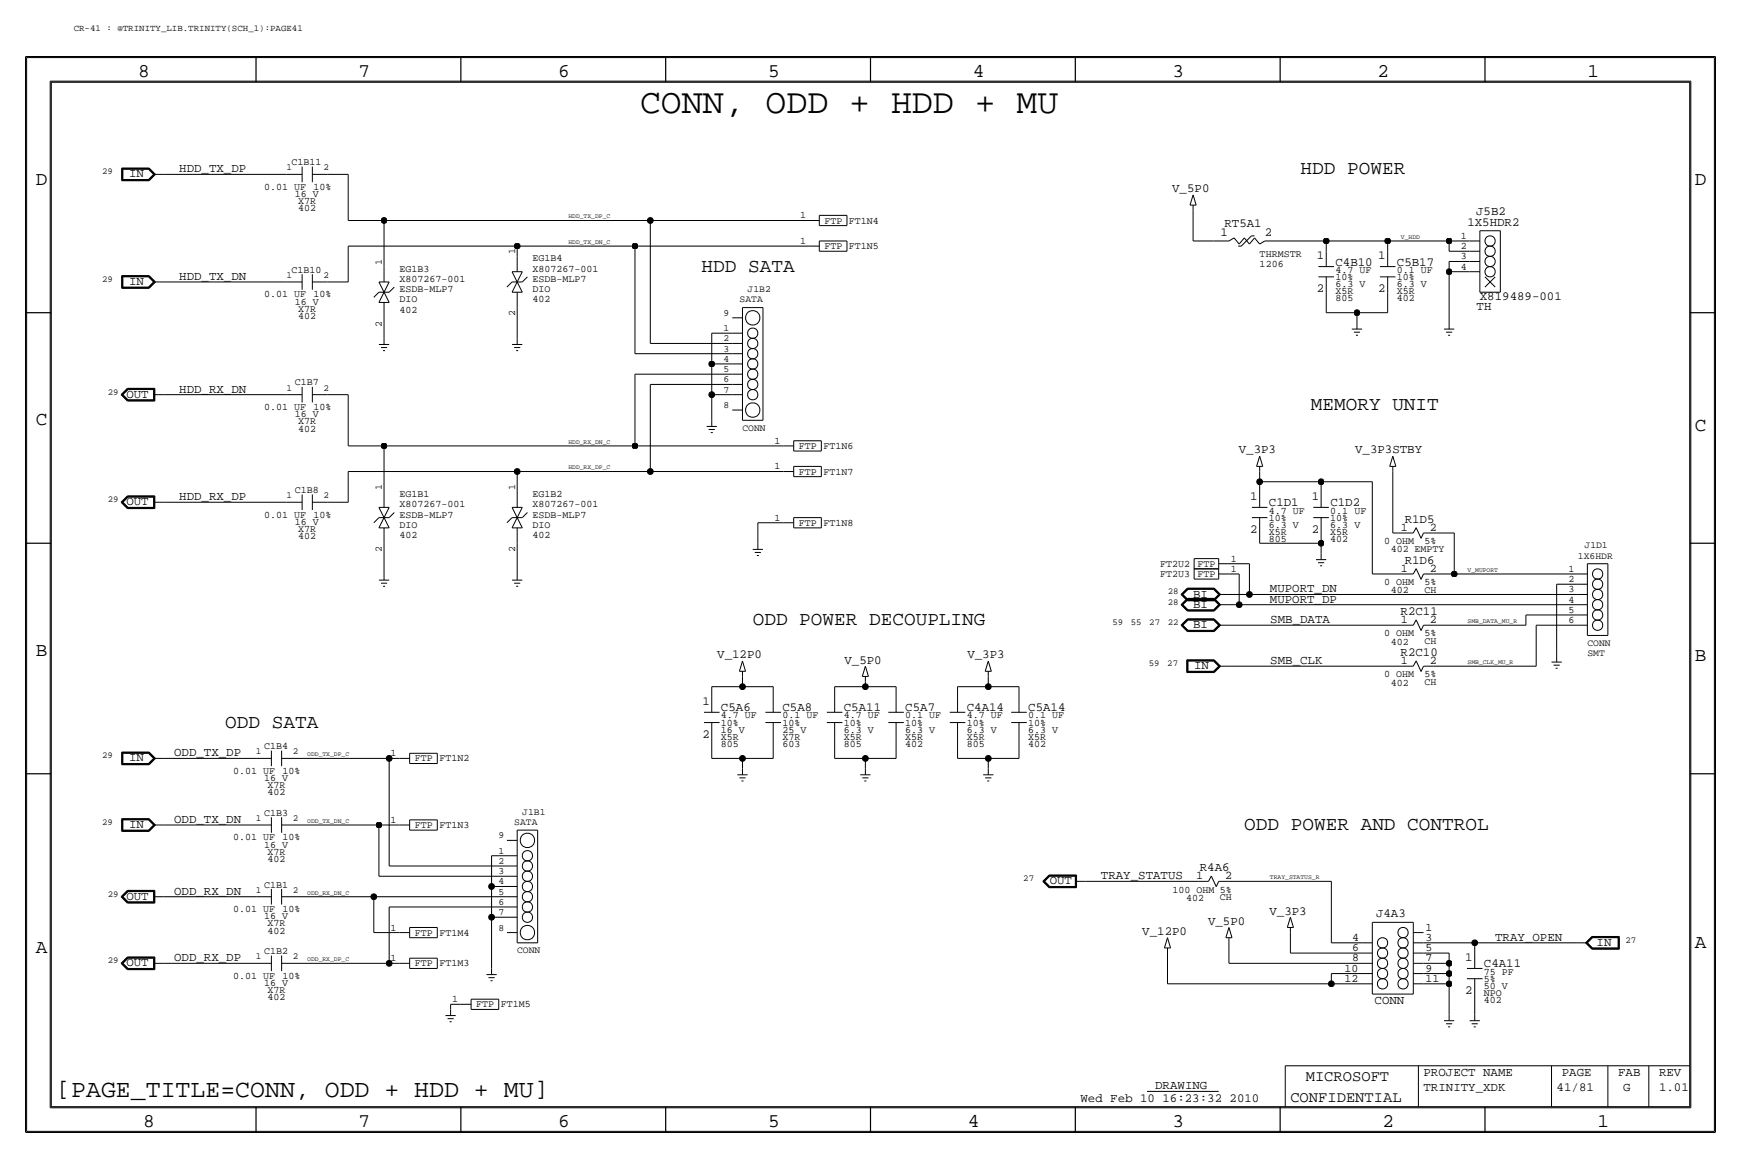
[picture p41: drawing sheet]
<svg xmlns="http://www.w3.org/2000/svg" width="432mm" height="287mm" viewBox="0 0 432 287" stroke-linecap="round" stroke-linejoin="round" font-family="sans-serif">
<defs><g id="words">
<text font-size="8.6" x="158.7" y="28">CONN, ODD + HDD + MU</text>
<text font-size="6.2" x="14" y="271.8">[PAGE_TITLE=CONN, ODD + HDD + MU]</text>
<g font-size="4.8">
<text x="34.3" y="19.1">8</text>
<text x="88.9" y="19.1">7</text>
<text x="138.4" y="19.1">6</text>
<text x="190.5" y="19.1">5</text>
<text x="241.3" y="19.1">4</text>
<text x="290.8" y="19.1">3</text>
<text x="341.6" y="19.1">2</text>
<text x="393.7" y="19.1">1</text>
<text x="8.9" y="45.8">D</text>
<text x="322.6" y="43.2">HDD POWER</text>
<text x="420.4" y="45.8">D</text>
<text x="174" y="67.4">HDD SATA</text>
<text x="325.1" y="101.7">MEMORY UNIT</text>
<text x="8.9" y="105.5">C</text>
<text x="420.4" y="106.7">C</text>
<text x="186.7" y="155">ODD POWER DECOUPLING</text>
<text x="8.9" y="162.6">B</text>
<text x="420.4" y="163.9">B</text>
<text x="55.9" y="180.4">ODD SATA</text>
<text x="308.6" y="205.8">ODD POWER AND CONTROL</text>
<text x="8.9" y="236.3">A</text>
<text x="420.4" y="235">A</text>
<text x="35.5" y="279.4">8</text>
<text x="88.9" y="279.4">7</text>
<text x="138.4" y="279.4">6</text>
<text x="190.5" y="279.4">5</text>
<text x="240" y="279.4">4</text>
<text x="290.8" y="279.4">3</text>
<text x="342.9" y="279.4">2</text>
<text x="396.2" y="279.4">1</text>
</g>
<g font-size="3.8">
<text x="323.9" y="268">MICROSOFT</text>
<text x="320" y="273.1">CONFIDENTIAL</text>
</g>
<g font-size="3.1">
<text x="32" y="44">IN</text>
<text x="44.4" y="42.7">HDD_TX_DP</text>
<text x="290.7" y="47.7">V_5P0</text>
<text x="366.1" y="53.4">J5B2</text>
<text x="302.7" y="58.5">1</text>
<text x="303.7" y="56.2">RT5A1</text>
<text x="313.7" y="58.5">2</text>
<text x="363.9" y="55.9">1X5HDR2</text>
<text x="326.6" y="64.3">1</text>
<text x="331.2" y="65.8">C4B10</text>
<text x="341.8" y="64.3">1</text>
<text x="346.5" y="65.8">C5B17</text>
<text x="32" y="70.7">IN</text>
<text x="44.4" y="69.4">HDD_TX_DN</text>
<text x="326.6" y="72.4">2</text>
<text x="341.8" y="72.4">2</text>
<text x="366.2" y="76.9">TH</text>
<text x="367" y="74.3">X819489-001</text>
<text x="31.3" y="98.6">OUT</text>
<text x="44.4" y="97.3">HDD_RX_DN</text>
<text x="307.2" y="112.4">V_3P3</text>
<text x="336.1" y="112.4">V_3P3STBY</text>
<text x="31.3" y="125.3">OUT</text>
<text x="44.4" y="124">HDD_RX_DP</text>
<text x="310.1" y="124">1</text>
<text x="314.7" y="125.5">C1D1</text>
<text x="325.3" y="124">1</text>
<text x="329.9" y="125.5">C1D2</text>
<text x="348.4" y="129.6">R1D5</text>
<text x="310.1" y="132.1">2</text>
<text x="325.3" y="132.1">2</text>
<text x="348.4" y="139.8">R1D6</text>
<text x="295.9" y="148.1">BI</text>
<text x="315" y="149.4">MUPORT_DP</text>
<text x="315" y="146.9">MUPORT_DN</text>
<text x="295.9" y="155.8">BI</text>
<text x="295.9" y="150.7">BI</text>
<text x="315.1" y="154.5">SMB_DATA</text>
<text x="347.4" y="152.5">R2C11</text>
<text x="177.9" y="163.2">V_12P0</text>
<text x="209.4" y="164.5">V_5P0</text>
<text x="239.9" y="163.2">V_3P3</text>
<text x="296.2" y="165.9">IN</text>
<text x="315.1" y="164.6">SMB_CLK</text>
<text x="347.4" y="162.6">R2C10</text>
<text x="174.2" y="174.8">1</text>
<text x="178.8" y="176.3">C5A6</text>
<text x="194.1" y="176.3">C5A8</text>
<text x="209.3" y="176.3">C5A11</text>
<text x="224.5" y="176.3">C5A7</text>
<text x="239.8" y="176.3">C4A14</text>
<text x="255" y="176.3">C5A14</text>
<text x="174.2" y="182.9">2</text>
<text x="32" y="188.8">IN</text>
<text x="43.2" y="187.5">ODD_TX_DP</text>
<text x="32" y="205.3">IN</text>
<text x="43.2" y="204">ODD_TX_DN</text>
<text x="297.6" y="216">R4A6</text>
<text x="43.2" y="221.8">ODD_RX_DN</text>
<text x="260.3" y="219.3">OUT</text>
<text x="273" y="218">TRAY_STATUS</text>
<text x="31.3" y="223.1">OUT</text>
<text x="314.9" y="226.7">V_3P3</text>
<text x="341.3" y="227.4">J4A3</text>
<text x="283.3" y="231.8">V_12P0</text>
<text x="299.6" y="229.3">V_5P0</text>
<text x="370.8" y="233.2">TRAY_OPEN</text>
<text x="31.3" y="239.6">OUT</text>
<text x="43.2" y="238.3">ODD_RX_DP</text>
<text x="363.4" y="238.3">1</text>
<text x="368" y="239.8">C4A11</text>
<text x="396" y="234.5">IN</text>
<text x="340.9" y="249">CONN</text>
<text x="363.4" y="246.4">2</text>
<text x="353.1" y="266.8">PROJECT NAME</text>
<text x="387.3" y="266.8">PAGE</text>
<text x="401.3" y="266.8">FAB</text>
<text x="411.5" y="266.8">REV</text>
<text x="268" y="273.1">Wed Feb 10 16:23:32 2010</text>
<text x="286.5" y="270.1">DRAWING</text>
<text x="353.1" y="270.6">TRINITY_XDK</text>
<text x="386.1" y="270.6">41/81</text>
<text x="402.6" y="270.6">G</text>
<text x="411.5" y="270.6">1.01</text>
</g>
<g font-size="2.9">
<text x="347.5" y="131.6">1</text>
<text x="354.6" y="131.6">2</text>
<text x="347.5" y="141.8">1</text>
<text x="354.6" y="141.8">2</text>
<text x="347.5" y="154.5">1</text>
<text x="354.6" y="154.5">2</text>
<text x="347.5" y="164.6">1</text>
<text x="354.6" y="164.6">2</text>
<text x="296.7" y="218">1</text>
<text x="303.8" y="218">2</text>
<text x="335.4" y="233.2">4</text>
<text x="353.6" y="233.2">3</text>
<text x="353.6" y="230.7">1</text>
<text x="335.4" y="238.3">8</text>
<text x="335.4" y="235.8">6</text>
<text x="353.6" y="238.3">7</text>
<text x="353.6" y="235.8">5</text>
<text x="333.5" y="243.4">12</text>
<text x="333.5" y="240.8">10</text>
<text x="353.6" y="240.8">9</text>
<text x="353.6" y="243.4">11</text>
</g>
<g font-size="2.5">
<text x="72.3" y="40.9">C1B11</text>
<text x="65.5" y="47">0.01 UF</text>
<text x="77.7" y="47">10%</text>
<text x="73.1" y="48.8">16 V</text>
<text x="74" y="50.6">X7R</text>
<text x="74" y="52.4">402</text>
<text x="198.5" y="54.2">1</text>
<text x="204.5" y="55.4">FTP</text>
<text x="210.6" y="55.4">FT1N4</text>
<text x="362.3" y="59.2">1</text>
<text x="94.7" y="65.6" transform="rotate(-90 94.7 65.6)">1</text>
<text x="127.8" y="63" transform="rotate(-90 127.8 63)">1</text>
<text x="132.1" y="64.8">EG1B4</text>
<text x="198.5" y="60.5">1</text>
<text x="204.5" y="61.8">FTP</text>
<text x="210.6" y="61.8">FT1N5</text>
<text x="312.4" y="63.8">THRMSTR</text>
<text x="362.3" y="64.3">3</text>
<text x="362.3" y="61.8">2</text>
<text x="72.3" y="67.6">C1B10</text>
<text x="99.1" y="69.9">X807267-001</text>
<text x="99.1" y="67.4">EG1B3</text>
<text x="132.1" y="67.4">X807267-001</text>
<text x="132.1" y="69.9">ESDB-MLP7</text>
<text x="312.4" y="66.1">1206</text>
<text x="331.2" y="71.2">6.3 V</text>
<text x="331.2" y="67.6">4.7 UF</text>
<text x="331.2" y="69.4">10%</text>
<text x="346.5" y="69.4">10%</text>
<text x="346.5" y="71.2">6.3 V</text>
<text x="346.5" y="67.6">0.1 UF</text>
<text x="362.3" y="66.9">4</text>
<text x="65.5" y="73.7">0.01 UF</text>
<text x="73.1" y="75.5">16 V</text>
<text x="74" y="77.3">X7R</text>
<text x="77.7" y="73.7">10%</text>
<text x="99.1" y="72.4">ESDB-MLP7</text>
<text x="99.1" y="77.5">402</text>
<text x="99.1" y="75">DIO</text>
<text x="132.1" y="72.4">DIO</text>
<text x="132.1" y="75">402</text>
<text x="331.2" y="72.9">X5R</text>
<text x="331.2" y="74.7">805</text>
<text x="346.5" y="72.9">X5R</text>
<text x="346.5" y="74.7">402</text>
<text x="74" y="79">402</text>
<text x="94.7" y="81" transform="rotate(-90 94.7 81)">2</text>
<text x="127.8" y="78.4" transform="rotate(-90 127.8 78.4)">2</text>
<text x="73.1" y="95.6">C1B7</text>
<text x="65.5" y="101.7">0.01 UF</text>
<text x="77.7" y="101.7">10%</text>
<text x="73.1" y="103.4">16 V</text>
<text x="74" y="105.2">X7R</text>
<text x="74" y="107">402</text>
<text x="192.1" y="110">1</text>
<text x="198.1" y="111.3">FTP</text>
<text x="204.2" y="111.3">FT1N6</text>
<text x="192.1" y="116.4">1</text>
<text x="198.1" y="117.7">FTP</text>
<text x="204.2" y="117.7">FT1N7</text>
<text x="73.1" y="122.2">C1B8</text>
<text x="94.7" y="121.5" transform="rotate(-90 94.7 121.5)">1</text>
<text x="99.1" y="125.8">X807267-001</text>
<text x="99.1" y="123.2">EG1B1</text>
<text x="127.8" y="121.5" transform="rotate(-90 127.8 121.5)">1</text>
<text x="132.1" y="125.8">X807267-001</text>
<text x="132.1" y="123.2">EG1B2</text>
<text x="65.5" y="128.3">0.01 UF</text>
<text x="73.1" y="130.1">16 V</text>
<text x="74" y="131.9">X7R</text>
<text x="77.7" y="128.3">10%</text>
<text x="99.1" y="130.9">DIO</text>
<text x="99.1" y="128.3">ESDB-MLP7</text>
<text x="132.1" y="130.9">DIO</text>
<text x="132.1" y="128.3">ESDB-MLP7</text>
<text x="192.1" y="129.1">1</text>
<text x="198.1" y="130.4">FTP</text>
<text x="204.2" y="130.4">FT1N8</text>
<text x="314.7" y="130.9">6.3 V</text>
<text x="314.7" y="129.1">10%</text>
<text x="314.7" y="127.3">4.7 UF</text>
<text x="329.9" y="127.3">0.1 UF</text>
<text x="329.9" y="129.1">10%</text>
<text x="329.9" y="130.9">6.3 V</text>
<text x="74" y="133.7">402</text>
<text x="94.7" y="136.9" transform="rotate(-90 94.7 136.9)">2</text>
<text x="99.1" y="133.4">402</text>
<text x="127.8" y="136.9" transform="rotate(-90 127.8 136.9)">2</text>
<text x="132.1" y="133.4">402</text>
<text x="314.7" y="132.6">X5R</text>
<text x="314.7" y="134.4">805</text>
<text x="329.9" y="132.6">X5R</text>
<text x="329.9" y="134.4">402</text>
<text x="343.3" y="134.9">0 OHM</text>
<text x="345" y="137">402 EMPTY</text>
<text x="353.3" y="134.9">5%</text>
<text x="287.8" y="140.5">FT2U2</text>
<text x="287.8" y="143.1">FT2U3</text>
<text x="297" y="140.5">FTP</text>
<text x="297" y="143.1">FTP</text>
<text x="305.3" y="139.2">1</text>
<text x="305.3" y="141.8">1</text>
<text x="389" y="141.8">1</text>
<text x="343.3" y="145.1">0 OHM</text>
<text x="345" y="147.1">402</text>
<text x="353.3" y="145.1">5%</text>
<text x="353.3" y="147">CH</text>
<text x="389" y="149.4">4</text>
<text x="389" y="146.9">3</text>
<text x="389" y="144.3">2</text>
<text x="389" y="154.5">6</text>
<text x="389" y="151.9">5</text>
<text x="343.3" y="157.8">0 OHM</text>
<text x="345" y="159.8">402</text>
<text x="353.3" y="159.7">CH</text>
<text x="353.3" y="157.8">5%</text>
<text x="343.3" y="167.9">0 OHM</text>
<text x="353.3" y="167.9">5%</text>
<text x="345" y="170">402</text>
<text x="353.3" y="169.9">CH</text>
<text x="178.8" y="179.9">10%</text>
<text x="178.8" y="178.1">4.7 UF</text>
<text x="194.1" y="178.1">0.1 UF</text>
<text x="194.1" y="179.9">10%</text>
<text x="209.3" y="178.1">4.7 UF</text>
<text x="209.3" y="179.9">10%</text>
<text x="224.5" y="179.9">10%</text>
<text x="224.5" y="178.1">0.1 UF</text>
<text x="239.8" y="179.9">10%</text>
<text x="239.8" y="178.1">4.7 UF</text>
<text x="255" y="179.9">10%</text>
<text x="255" y="178.1">0.1 UF</text>
<text x="65.5" y="185.7">C1B4</text>
<text x="178.8" y="185.2">805</text>
<text x="178.8" y="183.4">X5R</text>
<text x="178.8" y="181.7">16 V</text>
<text x="194.1" y="181.7">25 V</text>
<text x="194.1" y="183.4">X7R</text>
<text x="194.1" y="185.2">603</text>
<text x="209.3" y="181.7">6.3 V</text>
<text x="209.3" y="185.2">805</text>
<text x="209.3" y="183.4">X5R</text>
<text x="224.5" y="185.2">402</text>
<text x="224.5" y="183.4">X5R</text>
<text x="224.5" y="181.7">6.3 V</text>
<text x="239.8" y="185.2">805</text>
<text x="239.8" y="183.4">X5R</text>
<text x="239.8" y="181.7">6.3 V</text>
<text x="255" y="181.7">6.3 V</text>
<text x="255" y="185.2">402</text>
<text x="255" y="183.4">X5R</text>
<text x="57.9" y="191.8">0.01 UF</text>
<text x="70.1" y="191.8">10%</text>
<text x="96.9" y="187.5">1</text>
<text x="102.9" y="188.8">FTP</text>
<text x="109" y="188.8">FT1N2</text>
<text x="65.5" y="193.6">16 V</text>
<text x="66.3" y="195.4">X7R</text>
<text x="66.3" y="197.2">402</text>
<text x="65.5" y="202.2">C1B3</text>
<text x="57.9" y="208.3">0.01 UF</text>
<text x="70.1" y="208.3">10%</text>
<text x="96.9" y="204">1</text>
<text x="102.9" y="205.3">FTP</text>
<text x="109" y="205.3">FT1N3</text>
<text x="65.5" y="210.1">16 V</text>
<text x="66.3" y="211.9">X7R</text>
<text x="66.3" y="213.7">402</text>
<text x="65.5" y="220">C1B1</text>
<text x="290.8" y="221.3">100 OHM 5%</text>
<text x="57.9" y="226.1">0.01 UF</text>
<text x="65.5" y="227.9">16 V</text>
<text x="70.1" y="226.1">10%</text>
<text x="294.2" y="223.3">402</text>
<text x="302.5" y="223.2">CH</text>
<text x="66.3" y="229.7">X7R</text>
<text x="66.3" y="231.4">402</text>
<text x="96.9" y="230.7">1</text>
<text x="102.9" y="232">FTP</text>
<text x="109" y="232">FT1M4</text>
<text x="65.5" y="236.5">C1B2</text>
<text x="96.9" y="238.3">1</text>
<text x="102.9" y="239.6">FTP</text>
<text x="109" y="239.6">FT1M3</text>
<text x="57.9" y="242.6">0.01 UF</text>
<text x="65.5" y="244.4">16 V</text>
<text x="70.1" y="242.6">10%</text>
<text x="368" y="245.2">50 V</text>
<text x="368" y="241.6">75 PF</text>
<text x="368" y="243.4">5%</text>
<text x="66.3" y="248">402</text>
<text x="66.3" y="246.2">X7R</text>
<text x="112.1" y="248.5">1</text>
<text x="118.1" y="249.7">FTP</text>
<text x="124.2" y="249.7">FT1M5</text>
<text x="368" y="246.9">NPO</text>
<text x="368" y="248.7">402</text>
</g>
<g font-size="2.4">
<text x="183.4" y="75">SATA</text>
<text x="185.4" y="72.4">J1B2</text>
<text x="179.5" y="78.3">9</text>
<text x="179.5" y="82.1">1</text>
<text x="179.5" y="89.7">4</text>
<text x="179.5" y="87.2">3</text>
<text x="179.5" y="84.6">2</text>
<text x="179.5" y="94.8">6</text>
<text x="179.5" y="92.3">5</text>
<text x="179.5" y="101.1">8</text>
<text x="179.5" y="97.3">7</text>
<text x="184.1" y="106.7">CONN</text>
<text x="393" y="135.9">J1D1</text>
<text x="391.4" y="138.5">1X6HDR</text>
<text x="393.7" y="160.1">CONN</text>
<text x="393.7" y="162.6">SMT</text>
<text x="129.5" y="202">J1B1</text>
<text x="123.6" y="207.8">9</text>
<text x="127.6" y="204.5">SATA</text>
<text x="123.6" y="214.2">2</text>
<text x="123.6" y="211.6">1</text>
<text x="123.6" y="221.8">5</text>
<text x="123.6" y="219.3">4</text>
<text x="123.6" y="216.7">3</text>
<text x="123.6" y="226.9">7</text>
<text x="123.6" y="224.3">6</text>
<text x="123.6" y="230.7">8</text>
<text x="128.3" y="236.3">CONN</text>
</g>
<g font-size="2.3">
<text x="18.3" y="7.7">CR-41 : @TRINITY_LIB.TRINITY(SCH_1):PAGE41</text>
<text x="25.3" y="43.2">29</text>
<text x="71.1" y="42.2">1</text>
<text x="80.3" y="42.2">2</text>
<text x="25.3" y="69.9">29</text>
<text x="71.1" y="68.9">1</text>
<text x="80.3" y="68.9">2</text>
<text x="26.7" y="97.8">29</text>
<text x="71.1" y="96.8">1</text>
<text x="80.3" y="96.8">2</text>
<text x="26.7" y="124.5">29</text>
<text x="71.1" y="123.5">1</text>
<text x="80.3" y="123.5">2</text>
<text x="289.6" y="149.9">28</text>
<text x="289.6" y="147.4">28</text>
<text x="275.9" y="155">59</text>
<text x="280.5" y="155">55</text>
<text x="285" y="155">27</text>
<text x="289.6" y="155">22</text>
<text x="284.9" y="165.2">59</text>
<text x="289.5" y="165.2">27</text>
<text x="25.3" y="188">29</text>
<text x="63.4" y="187">1</text>
<text x="72.6" y="187">2</text>
<text x="63.4" y="203.5">1</text>
<text x="72.6" y="203.5">2</text>
<text x="25.3" y="204.5">29</text>
<text x="63.4" y="221.3">1</text>
<text x="72.6" y="221.3">2</text>
<text x="253.8" y="218.5">27</text>
<text x="26.7" y="222.3">29</text>
<text x="403.1" y="233.7">27</text>
<text x="26.7" y="238.8">29</text>
<text x="63.4" y="237.8">1</text>
<text x="72.6" y="237.8">2</text>
</g>
<g font-size="1.6">
<text x="141" y="54.2">HDD_TX_DP_C</text>
<text x="347.5" y="59.2">V_HDD</text>
<text x="141" y="60.5">HDD_TX_DN_C</text>
<text x="141" y="110">HDD_RX_DN_C</text>
<text x="141" y="116.4">HDD_RX_DP_C</text>
<text x="364" y="141.8">V_MUPORT</text>
<text x="364" y="154.5">SMB_DATA_MU_R</text>
<text x="364" y="164.6">SMB_CLK_MU_R</text>
<text x="76.2" y="187.5">ODD_TX_DP_C</text>
<text x="76.2" y="204">ODD_TX_DN_C</text>
<text x="76.2" y="221.8">ODD_RX_DN_C</text>
<text x="315" y="218">TRAY_STATUS_R</text>
<text x="76.2" y="238.3">ODD_RX_DP_C</text>
</g>
</g></defs>
<!-- layer: Nets -->
<g fill="none" stroke="#000" stroke-width=".25">
<path d="M40.6 43.2h30.5zM81.3 43.2h5.1zM86.4 54.7h8.9zM86.4 43.2v11.5zM95.2 54.7h66.1zM95.2 54.7v11.4zM161.3 54.7v30.4zM161.3 54.7h39.4zM295.9 59.7h5.1zM295.9 52.1v7.6zM316.2 59.7h12.7zM328.9 59.7h15.3z"/>
<path d="M328.9 59.7v2.6zM344.2 59.7v2.6zM344.2 59.7h15.2zM359.4 59.7v2.6zM359.4 59.7h5.1zM40.6 69.9h30.5zM81.3 69.9h5.1zM86.4 61h41.9zM86.4 61v8.9zM95.2 78.8v5.1zM128.3 61h29.2zM128.3 61v2.6z"/>
<path d="M128.3 76.3v7.6zM157.5 61h43.2zM157.5 61v26.7zM328.9 72.4v5.1zM328.9 77.5h7.7zM336.5 77.5h7.7zM336.5 77.5v2.6zM344.2 72.4v5.1zM359.4 62.3h5.1zM359.4 67.4h5.1zM359.4 64.8h5.1zM359.4 64.8v2.6z"/>
<path d="M359.4 67.4v12.7zM40.6 97.8h30.5zM81.3 97.8h5.1zM86.4 97.8v12.7zM157.5 92.8v17.7zM157.5 92.8h24.1zM157.5 87.7h24.1zM161.3 95.3h20.3zM161.3 95.3v21.6zM161.3 85.1h20.3zM176.5 82.6h5.1zM176.5 82.6v7.6z"/>
<path d="M176.5 90.2h5.1zM176.5 90.2v7.6zM176.5 97.8h5.1zM176.5 97.8v6.4zM86.4 116.9h41.9zM86.4 116.9v7.6zM86.4 110.5h8.9zM95.2 110.5v11.5zM95.2 110.5h62.3zM128.3 116.9h33zM128.3 116.9v5.1zM157.5 110.5h36.8z"/>
<path d="M161.3 116.9h33zM312.4 119.4v2.6zM312.4 116.9v2.5zM312.4 119.4h15.3zM327.7 119.4h12.7zM327.7 119.4v2.6zM340.4 119.4v22.9zM345.4 116.9v15.2zM40.6 124.5h30.5zM81.3 124.5h5.1zM95.2 134.7v7.6zM128.3 134.7v7.6z"/>
<path d="M188 129.6h6.3zM188 129.6v5.1zM304.8 139.8h5.1zM309.9 139.8v7.6zM312.4 132.1v2.6zM312.4 134.7h15.3zM327.7 132.1v2.6zM327.7 134.7v2.5zM345.4 132.1h2.6zM355.6 132.1h5.1zM360.7 132.1v10.2zM304.8 155h43.2z"/>
<path d="M304.8 142.3h2.5zM304.8 149.9h2.5zM304.8 147.4h5.1zM307.3 142.3v7.6zM307.3 149.9h83.9zM309.9 147.4h81.3zM340.4 142.3h7.6zM355.6 142.3h5.1zM355.6 155h22.9zM360.7 142.3h30.5zM378.5 152.5v2.5zM378.5 152.5h12.7z"/>
<path d="M381 155v10.2zM381 155h10.2zM386.1 144.8h5.1zM386.1 144.8v17.8zM176.5 170.2v2.6zM176.5 170.2h7.6zM184.1 170.2h7.7zM184.1 167.7v2.5zM191.8 170.2v2.6zM207 170.2v2.6zM207 170.2h7.6zM214.6 170.2h7.6z"/>
<path d="M214.6 169v1.2zM222.2 170.2v2.6zM237.5 170.2h7.6zM237.5 170.2v2.6zM245.1 167.7v2.5zM245.1 170.2h7.6zM252.7 170.2v2.6zM304.8 165.2h43.2zM355.6 165.2h25.4zM40.6 188h22.9zM73.7 188h22.8zM96.5 188h2.6z"/>
<path d="M96.5 188v26.7zM176.5 182.9v5.1zM176.5 188h7.6zM184.1 188h7.7zM184.1 188v2.6zM191.8 182.9v5.1zM207 182.9v5.1zM207 188h7.6zM214.6 188h7.6zM214.6 188v2.6zM222.2 182.9v5.1zM237.5 188h7.6z"/>
<path d="M237.5 182.9v5.1zM245.1 188v2.6zM245.1 188h7.6zM252.7 182.9v5.1zM40.6 204.5h22.9zM73.7 204.5h20.3zM94 204.5h5.1zM94 204.5v12.7zM94 217.2h31.7zM96.5 214.7h29.2zM121.9 212.1h3.8zM121.9 212.1v7.7z"/>
<path d="M121.9 219.8h3.8zM121.9 219.8v7.6zM269.2 218.5h28zM304.8 218.5h25.4zM330.2 218.5v15.2zM40.6 222.3h22.9zM40.6 238.8h22.9zM73.7 222.3h19zM73.7 238.8h22.8zM92.7 231.2h6.4zM92.7 222.3v8.9zM92.7 222.3h33z"/>
<path d="M96.5 224.8h29.2zM96.5 224.8v14zM96.5 238.8h2.6zM121.9 227.4h3.8zM121.9 227.4v12.7zM289.6 236.3v7.6zM304.8 238.8h33zM304.8 233.7v5.1zM320 236.3h17.8zM320 231.2v5.1zM330.2 233.7h7.6zM353.1 233.7h12.7z"/>
<path d="M353.1 236.3h6.3zM353.1 238.8h6.3zM359.4 236.3v2.5zM359.4 238.8v2.6zM365.8 233.7v2.6zM365.8 233.7h25.4zM111.8 249h2.5zM111.8 249v1.2zM289.6 243.9h40.6zM330.2 243.9h7.6zM330.2 241.4h7.6zM330.2 241.4v2.5z"/>
<path d="M353.1 241.4h6.3zM353.1 243.9h6.3zM359.4 241.4v2.5zM359.4 243.9v7.6zM365.8 246.4v5.1z"/>
</g>
<g fill="#000" stroke="#000" stroke-width=".25">
<circle cx="95.2" cy="54.7" r=".72"/>
<circle cx="161.3" cy="54.7" r=".72"/>
<circle cx="328.9" cy="59.7" r=".72"/>
<circle cx="344.2" cy="59.7" r=".72"/>
<circle cx="359.4" cy="59.7" r=".72"/>
<circle cx="128.3" cy="61" r=".72"/>
<circle cx="157.5" cy="61" r=".72"/>
<circle cx="336.6" cy="77.5" r=".72"/>
<circle cx="359.4" cy="67.4" r=".72"/>
<circle cx="176.5" cy="90.2" r=".72"/>
<circle cx="176.5" cy="97.8" r=".72"/>
<circle cx="95.2" cy="110.5" r=".72"/>
<circle cx="128.3" cy="116.9" r=".72"/>
<circle cx="157.5" cy="110.5" r=".72"/>
<circle cx="161.3" cy="116.9" r=".72"/>
<circle cx="312.4" cy="119.4" r=".72"/>
<circle cx="327.7" cy="119.4" r=".72"/>
<circle cx="327.7" cy="134.7" r=".72"/>
<circle cx="307.3" cy="149.9" r=".72"/>
<circle cx="309.9" cy="147.4" r=".72"/>
<circle cx="360.7" cy="142.3" r=".72"/>
<circle cx="184.2" cy="170.2" r=".72"/>
<circle cx="214.6" cy="170.2" r=".72"/>
<circle cx="245.1" cy="170.2" r=".72"/>
<circle cx="96.5" cy="188" r=".72"/>
<circle cx="184.2" cy="188" r=".72"/>
<circle cx="214.6" cy="188" r=".72"/>
<circle cx="245.1" cy="188" r=".72"/>
<circle cx="94" cy="204.5" r=".72"/>
<circle cx="121.9" cy="219.8" r=".72"/>
<circle cx="92.7" cy="222.3" r=".72"/>
<circle cx="96.5" cy="238.8" r=".72"/>
<circle cx="121.9" cy="227.4" r=".72"/>
<circle cx="359.4" cy="238.8" r=".72"/>
<circle cx="365.8" cy="233.7" r=".72"/>
<circle cx="330.2" cy="243.9" r=".72"/>
<circle cx="359.4" cy="241.4" r=".72"/>
<circle cx="359.4" cy="243.9" r=".72"/>
</g>
<!-- layer: Components -->
<g fill="none" stroke="#000" stroke-width=".25">
<path d="M30.2 41.7v3.1zM30.2 44.8h6.8zM30.2 41.7h6.8zM30.3 41.8h6.6zM30.3 41.8v2.9zM30.3 44.7h6.6zM30.4 41.9v2.7zM30.4 44.6h6.5zM30.4 41.9h6.5zM30.5 42h6.3zM30.5 42v2.5zM30.5 44.5h6.3z"/>
<path d="M36.8 44.5l1.3-1.3zM36.8 42l1.3 1.2zM36.9 44.6l1.4-1.4zM36.9 41.9l1.4 1.3zM36.9 41.8l1.5 1.4zM36.9 44.7l1.5-1.5zM37 44.8l1.6-1.6zM37 41.7l1.6 1.5zM38.1 43.2h2.5zM71.1 43.2h3.8zM74.9 41.3v3.9zM77.5 43.2h3.8z"/>
<path d="M77.5 41.3v3.9zM200.7 54.7h2.5zM203.2 59.7v2.6zM203.2 59.7h6.9zM203.2 55.9h6.9zM203.2 53.4v2.5zM203.2 53.4h6.9zM210.1 59.7v2.6zM210.1 53.4v2.5zM295.1 50.9h1.6zM295.9 50.9v1.2zM295.9 48.3l.8 2.6z"/>
<path d="M295.9 48.3l-.8 2.6zM301 59.7h3.8zM304.8 59.7l1.3-.7zM306.1 59l1.2 1.5zM308.6 59l1.3 1.5zM308.6 59l-1.3 1.5zM310.4 58.5h.7zM311.1 59l1.3 1.5zM311.2 59l-1.3 1.5zM313.7 59.7h2.5zM364.5 59.7h2.5zM367 57.2v15.2z"/>
<path d="M367 57.2h5.1zM372.1 57.2v15.2zM30.2 68.3v3.2zM30.2 71.5h6.8zM30.2 68.3h6.8zM30.3 68.4h6.6zM30.3 68.4v3zM30.3 71.4h6.6zM30.4 68.5v2.8zM30.4 71.3h6.5zM30.4 68.5h6.5zM30.5 68.6h6.3z"/>
<path d="M30.5 68.6v2.6zM30.5 71.2h6.3zM36.8 68.6l1.3 1.3zM36.9 71.3l1.4-1.4zM36.9 68.5l1.4 1.4zM36.9 68.4l1.5 1.5zM36.9 71.4l1.5-1.5zM37 71.5l1.6-1.6zM37 68.3l1.6 1.6zM38.1 69.9l-1.3 1.3zM38.1 69.9h2.5zM71.1 69.9h3.8z"/>
<path d="M74.9 68v3.8zM77.5 69.9h3.8zM77.5 68v3.8zM94 72.4h2.5zM94 72.4l-1.3 1.3zM94 75h2.5zM94 69.9l2.5 5.1zM94 69.9h2.5zM95.2 75v3.8zM95.2 66.1v3.8zM96.5 69.9l-2.5 5.1zM96.5 72.4l1.3-1.2z"/>
<path d="M127 67.4h2.5zM127 69.9h2.5zM127 69.9l-1.3 1.3zM127 72.4h2.5zM127 67.4l2.5 5zM128.3 72.4v3.9zM128.3 63.6v3.8zM129.5 69.9l1.3-1.3zM129.5 67.4l-2.5 5zM181.6 78.8h2.5zM184.1 76.3h5.1zM184.1 76.3v27.9z"/>
<path d="M189.2 76.3v27.9zM200.7 61h2.5zM203.2 62.3h6.9zM307.1 61h.7zM307.8 61l2.6-2.5zM312.4 60.5l1.3-.8zM327 66.1h3.9zM327 68.6h3.9zM328.9 68.6v3.8zM328.9 62.3v3.8zM342.2 66.1h3.9zM342.2 68.6h3.9z"/>
<path d="M344.2 68.6v3.8zM344.2 62.3v3.8zM364.5 62.3h2.5zM364.5 67.4h2.5zM364.5 64.8h2.5zM367 72.4h5.1zM368.3 68.6l2.5 2.6zM368.3 71.2l2.5-2.6zM30 97.8l1.6 1.6zM30 97.8l1.6-1.5zM30.2 97.8l1.4 1.5zM30.3 97.8l1.4-1.3z"/>
<path d="M30.3 97.8l1.4 1.4zM30.5 97.8l1.2-1.2zM30.5 97.8l1.2 1.3zM31.6 96.3h6.8zM31.6 99.4h6.8zM31.6 96.4l-1.4 1.4zM31.6 99.3h6.7zM31.6 96.4h6.7zM31.7 99.2h6.5zM31.7 96.5h6.5zM31.7 99.1h6.4zM31.7 96.6h6.4z"/>
<path d="M38.1 97.8h2.5zM38.1 96.6v2.5zM38.2 96.5v2.7zM38.3 96.4v2.9zM38.4 96.3v3.1zM71.1 97.8h3.8zM74.9 95.9v3.9zM77.5 97.8h3.8zM77.5 95.9v3.9zM94 85.4h2.5zM94.5 86.2h1.5zM95 86.9h.5z"/>
<path d="M95.2 83.9v1.5zM127 85.4h2.5zM127.5 86.2h1.5zM128 86.9h.5zM128.3 83.9v1.5zM181.6 82.6h2.5zM181.6 85.1h2.5zM181.6 90.2h2.5zM181.6 87.7h2.5zM181.6 92.8h2.5zM181.6 95.3h2.5zM181.6 97.8h2.5z"/>
<path d="M335.3 81.6h2.5zM335.8 82.3h1.5zM336.3 83.1h.5zM336.5 80.1v1.5zM358.1 81.6h2.6zM358.6 82.3h1.6zM359.2 83.1h.5zM359.4 80.1v1.5zM175.3 105.7h2.5zM175.8 106.5h1.5zM176.3 107.2h.5zM176.5 104.2v1.5z"/>
<path d="M181.6 101.7h2.5zM184.1 104.2h5.1zM194.3 116.9h2.5zM194.3 110.5h2.5zM196.8 118.2h6.9zM196.8 115.6v2.6zM196.8 115.6h6.9zM196.8 111.8h6.9zM196.8 109.3v2.5zM196.8 109.3h6.9zM203.7 115.6v2.6zM203.7 109.3v2.5z"/>
<path d="M311.7 115.6h1.5zM312.4 115.6v1.3zM312.4 113.1l.8 2.5zM312.4 113.1l-.7 2.5zM344.7 115.6h1.5zM345.4 113.1l-.7 2.5zM345.4 115.6v1.3zM345.4 113.1l.8 2.5zM30 124.5l1.6 1.6zM30 124.5l1.6-1.6zM30.2 124.5l1.4 1.5zM30.3 124.5l1.4-1.4z"/>
<path d="M30.3 124.5l1.4 1.4zM30.5 124.5l1.2-1.3zM30.5 124.5l1.2 1.3zM31.6 122.9h6.8zM31.6 126.1h6.8zM31.6 123l-1.4 1.5zM31.6 126h6.7zM31.6 123h6.7zM31.7 125.9h6.5zM31.7 123.1h6.5zM31.7 125.8h6.4zM31.7 123.2h6.4z"/>
<path d="M38.1 124.5h2.5zM38.1 123.2v2.6zM38.2 123.1v2.8zM38.3 123v3zM38.4 122.9v3.2zM71.1 124.5h3.8zM74.9 122.6v3.8zM77.5 124.5h3.8zM77.5 122.6v3.8zM94 128.3h2.5zM94 128.3l-1.3 1.3zM94 130.9h2.5z"/>
<path d="M94 125.8l2.5 5.1zM94 125.8h2.5zM95.2 130.9v3.8zM95.2 122v3.8zM96.5 125.8l-2.5 5.1zM96.5 128.3l1.3-1.2zM127 125.8h2.5zM127 128.3h2.5zM127 128.3l-1.3 1.3zM127 130.9h2.5zM127 125.8l2.5 5.1zM128.3 130.9v3.8z"/>
<path d="M128.3 122v3.8zM129.5 128.3l1.3-1.2zM129.5 125.8l-2.5 5.1zM186.7 136.2h2.5zM187.2 137h1.5zM187.7 137.7h.5zM188 134.7v1.5zM194.3 129.6h2.5zM196.8 130.9h6.9zM196.8 128.3v2.6zM196.8 128.3h6.9zM203.7 128.3v2.6z"/>
<path d="M296.2 138.5v2.5zM296.2 138.5h6.1zM302.3 138.5v2.5zM302.3 139.8h2.5zM310.5 125.8h3.9zM310.5 128.3h3.9zM312.4 128.3v3.8zM312.4 122v3.8zM325.7 125.8h3.9zM325.7 128.3h3.9zM326.4 138.7h2.5zM326.9 139.5h1.5z"/>
<path d="M327.7 128.3v3.8zM327.7 122v3.8zM327.7 137.2v1.5zM348 132.1h2.5zM351.2 130.8l1.3 2.7zM351.2 130.8l-.7 1.3zM353.1 132.1h2.5zM353.1 132.1l-.6 1.4zM393.7 139.8h5.1zM393.7 139.8v17.7zM398.8 139.8v17.7zM94 143.8h2.5z"/>
<path d="M94.5 144.6h1.5zM95 145.3h.5zM95.2 142.3v1.5zM127 143.8h2.5zM127.5 144.6h1.5zM128 145.3h.5zM128.3 142.3v1.5zM292.9 155l1.6 1.6zM292.9 149.9l1.6 1.6zM292.9 147.4l1.6 1.5zM292.9 155l1.6-1.6zM292.9 149.9l1.6-1.6z"/>
<path d="M292.9 147.4l1.6-1.6zM293.1 155l1.4-1.5zM293.1 149.9l1.4-1.5zM293.1 147.4l1.4-1.5zM293.1 155l1.4 1.5zM293.1 149.9l1.4 1.5zM293.1 147.4l1.4 1.4zM293.2 155l1.4-1.4zM293.2 149.9l1.4-1.4zM293.2 147.4l1.4-1.4zM293.2 155l1.4 1.4zM293.2 149.9l1.4 1.4z"/>
<path d="M293.2 147.4l1.4 1.3zM293.4 155l1.2-1.3zM293.4 155l1.2 1.3zM293.4 149.9l1.2 1.3zM293.4 147.4l1.2 1.2zM294.5 156.6h6.6zM294.5 151.5h6.6zM294.5 148.9h6.6zM294.5 153.4h6.6zM294.5 148.3h6.6zM294.5 145.8h6.6zM294.5 156.5h6.6z"/>
<path d="M294.5 151.4h6.6zM294.5 148.8h6.6zM294.5 153.5h6.6zM294.5 148.4h6.6zM294.5 145.9h6.6zM294.6 153.6h6.4zM294.6 148.5h6.4zM294.6 146h6.4zM294.6 156.4h6.4zM294.6 151.3h6.4zM294.6 148.7h6.4zM294.6 148.6l-1.2 1.3z"/>
<path d="M294.6 146.1l-1.2 1.3zM294.6 153.7h6.4zM294.6 148.6h6.4zM294.6 146.1h6.4zM294.6 156.3h6.4zM294.6 151.2h6.4zM296.2 141h6.1zM296.2 143.6h6.1zM296.2 141v2.6zM301 153.7l1.3 1.3zM301 148.6l1.3 1.3zM301 146.1l1.3 1.3z"/>
<path d="M301 151.2l1.3-1.3zM301 156.4l1.4-1.4zM301 151.3l1.4-1.4zM301 148.7l1.4-1.3zM301 153.6l1.4 1.4zM301 148.5l1.4 1.4zM301 146l1.4 1.4zM301.1 153.5l1.5 1.5zM301.1 148.4l1.5 1.5zM301.1 145.9l1.5 1.5zM301.1 156.5l1.5-1.5zM301.1 151.4l1.5-1.5z"/>
<path d="M301.1 148.8l1.5-1.4zM301.1 153.4l1.6 1.6zM301.1 148.3l1.6 1.6zM301.1 145.8l1.6 1.6zM301.1 156.6l1.6-1.6zM301.1 151.5l1.6-1.6zM301.1 148.9l1.6-1.5zM302.3 141v2.6zM302.3 142.3h2.5zM302.3 155h2.5zM302.3 149.9h2.5zM302.3 147.4h2.5z"/>
<path d="M302.3 155l-1.3 1.3zM302.3 147.4l-1.3 1.2zM327.4 140.3h.5zM348 155h2.5zM348 142.3h2.5zM351.2 153.7l1.3 2.6zM351.2 141l1.3 2.6zM351.2 153.7l-.7 1.3zM351.2 141l-.7 1.3zM353.1 155h2.5zM353.1 142.3h2.5zM353.1 155l-.6 1.3z"/>
<path d="M353.1 142.3l-.6 1.3zM391.2 142.3h2.5zM391.2 144.8h2.5zM391.2 149.9h2.5zM391.2 155h2.5zM391.2 147.4h2.5zM391.2 152.5h2.5zM393.7 157.5h5.1zM174.6 176.6h3.9zM174.6 179.1h3.9zM176.5 179.1v3.8zM176.5 172.8v3.8z"/>
<path d="M183.4 166.4h1.5zM184.1 163.9l-.7 2.5zM184.1 166.4v1.3zM184.1 163.9l.8 2.5zM189.8 176.6h3.9zM189.8 179.1h3.9zM191.8 179.1v3.8zM191.8 172.8v3.8zM205.1 176.6h3.8zM205.1 179.1h3.8zM207 179.1v3.8zM207 172.8v3.8z"/>
<path d="M213.9 167.7h1.5zM214.6 165.2l-.7 2.5zM214.6 167.7v1.3zM214.6 165.2l.8 2.5zM220.3 176.6h3.9zM220.3 179.1h3.9zM222.2 179.1v3.8zM222.2 172.8v3.8zM235.6 176.6h3.8zM235.6 179.1h3.8zM237.5 179.1v3.8zM237.5 172.8v3.8z"/>
<path d="M244.3 166.4h1.6zM245.1 166.4v1.3zM245.1 163.9l.8 2.5zM245.1 163.9l-.8 2.5zM250.8 176.6h3.9zM250.8 179.1h3.9zM252.7 179.1v3.8zM252.7 172.8v3.8zM294.3 163.6v3.1zM294.3 166.7h6.8zM294.3 163.6h6.8zM294.4 163.7v2.9z"/>
<path d="M294.4 166.6h6.7zM294.4 163.7h6.7zM294.5 163.8v2.7zM294.5 166.5h6.5zM294.5 163.8h6.5zM294.6 163.9h6.4zM294.6 163.9v2.5zM294.6 166.4h6.4zM301 163.9l1.3 1.3zM301 166.4l1.3-1.2zM301 166.5l1.4-1.3zM301 163.8l1.4 1.4z"/>
<path d="M301.1 163.7l1.5 1.5zM301.1 166.6l1.5-1.4zM301.1 163.6l1.6 1.6zM301.1 166.7l1.6-1.5zM302.3 165.2h2.5zM348 165.2h2.5zM351.2 163.8l1.3 2.7zM351.2 163.8l-.7 1.4zM353.1 165.2h2.5zM353.1 165.2l-.6 1.3zM384.8 164.1h2.6zM385.3 164.9h1.5z"/>
<path d="M385.8 165.7h.5zM386.1 162.6v1.5zM30.2 186.4v3.2zM30.2 189.6h6.8zM30.2 186.4h6.8zM30.3 186.5h6.6zM30.3 186.5v3zM30.3 189.5h6.6zM30.4 186.6v2.8zM30.4 189.4h6.5zM30.4 186.6h6.5zM30.5 186.7h6.3z"/>
<path d="M30.5 186.7v2.6zM30.5 189.3h6.3zM36.8 186.7l1.3 1.3zM36.9 189.4l1.4-1.4zM36.9 186.6l1.4 1.4zM36.9 186.5l1.5 1.5zM36.9 189.5l1.5-1.5zM37 186.4l1.6 1.6zM38.1 188l-1.3 1.3zM38.1 188h2.5zM38.6 188l-1.6 1.6zM63.5 188h3.8z"/>
<path d="M67.3 186.1v3.8zM69.8 188h3.9zM69.8 186.1v3.8zM99.1 188h2.5zM101.6 189.3h6.9zM101.6 186.7v2.6zM101.6 186.7h6.9zM108.5 186.7v2.6zM182.9 192.1h2.5zM183.4 192.8h1.5zM183.9 193.6h.5zM184.1 190.6v1.5z"/>
<path d="M213.4 192.1h2.5zM213.9 192.8h1.5zM214.4 193.6h.5zM214.6 190.6v1.5zM243.8 192.1h2.6zM244.3 192.8h1.6zM244.9 193.6h.5zM245.1 190.6v1.5zM30.2 202.9v3.2zM30.2 206.1h6.8zM30.2 202.9h6.8zM30.3 203h6.6z"/>
<path d="M30.3 203v3zM30.3 206h6.6zM30.4 203.1v2.8zM30.4 205.9h6.5zM30.4 203.1h6.5zM30.5 203.3h6.3zM30.5 203.3v2.5zM30.5 205.8h6.3zM36.8 203.3l1.3 1.2zM36.9 205.9l1.4-1.4zM36.9 203.1l1.4 1.4zM36.9 203l1.5 1.5z"/>
<path d="M36.9 206l1.5-1.5zM37 202.9l1.6 1.6zM38.1 204.5l-1.3 1.3zM38.1 204.5h2.5zM38.6 204.5l-1.6 1.6zM63.5 204.5h3.8zM67.3 202.6v3.9zM69.8 204.5h3.9zM69.8 202.6v3.9zM99.1 204.5h2.5zM101.6 205.8h6.9zM101.6 203.3v2.5z"/>
<path d="M101.6 203.3h6.9zM108.5 203.3v2.5zM125.7 208.3h2.6zM125.7 212.1h2.6zM125.7 214.7h2.6zM125.7 219.8h2.6zM125.7 217.2h2.6zM128.3 205.8h5.1zM128.3 205.8v27.9zM133.3 205.8v27.9zM258.6 218.5l1.6 1.6zM258.6 218.5l1.6-1.6z"/>
<path d="M258.8 218.5l1.4 1.5zM258.8 218.5l1.4-1.5zM258.9 218.5l1.4-1.4zM258.9 218.5l1.4 1.4zM259.1 218.5l1.2 1.3zM260.2 216.9h6.8zM260.2 217h6.7zM260.2 220h6.7zM260.3 217.1h6.5zM260.3 219.9h6.5zM260.3 217.2h6.4zM260.3 219.8h6.4z"/>
<path d="M260.4 217.2l-1.3 1.3zM266.7 217.2v2.6zM266.7 218.5h2.5zM266.8 217.1v2.8zM266.9 217v3zM267 216.9v3.2zM297.2 218.5h2.5zM300.4 217.2l1.3 2.6zM300.4 217.2l-.7 1.3zM302.3 218.5h2.5zM302.3 218.5l-.6 1.3zM30 238.8l1.6 1.6z"/>
<path d="M30 222.3l1.6 1.6zM30 238.8l1.6-1.6zM30.2 238.8l1.4-1.5zM30.2 222.3l1.4-1.5zM30.2 238.8l1.4 1.5zM30.2 222.3l1.4 1.5zM30.3 238.8l1.4-1.4zM30.3 222.3l1.4-1.4zM30.3 238.8l1.4 1.4zM30.3 222.3l1.4 1.4zM30.5 238.8l1.2-1.3zM30.5 222.3l1.2-1.3z"/>
<path d="M30.5 238.8l1.2 1.3zM30.5 222.3l1.2 1.3zM31.6 237.2h6.8zM31.6 220.7h6.8zM31.6 223.9h6.8zM31.6 220.7l-1.6 1.6zM31.6 223.8h6.7zM31.6 237.3h6.7zM31.6 220.8h6.7zM31.7 223.7h6.5zM31.7 237.4h6.5zM31.7 220.9h6.5z"/>
<path d="M31.7 223.6h6.4zM31.7 237.5h6.4zM31.7 221h6.4zM38.1 238.8h2.5zM38.1 222.3h2.5zM38.1 237.5v2.6zM38.1 221v2.6zM38.2 237.4v2.8zM38.2 220.9v2.8zM38.3 237.3v3zM38.3 220.8v3zM38.4 237.2v3.2z"/>
<path d="M38.4 220.7v3.2zM63.5 222.3h3.8zM63.5 238.8h3.8zM67.3 220.4v3.8zM67.3 236.9v3.8zM69.8 222.3h3.9zM69.8 220.4v3.8zM69.8 238.8h3.9zM69.8 236.9v3.8zM99.1 231.2h2.5zM99.1 238.8h2.5zM101.6 232.5h6.9z"/>
<path d="M101.6 229.9v2.6zM101.6 229.9h6.9zM101.6 237.5v2.6zM101.6 237.5h6.9zM108.5 229.9v2.6zM108.5 237.5v2.6zM125.7 222.3h2.6zM125.7 224.8h2.6zM125.7 227.4h2.6zM125.7 231.2h2.6zM128.3 233.7h5.1zM260.2 220.1h6.8z"/>
<path d="M288.8 235h1.5zM289.6 235v1.3zM289.6 232.5l.7 2.5zM289.6 232.5l-.8 2.5zM304 232.5h1.6zM304.8 229.9l-.8 2.6zM304.8 232.5v1.2zM304.8 229.9l.8 2.6zM319.3 229.9h1.5zM320 227.4l-.7 2.5zM320 229.9v1.3zM320 227.4l.8 2.5z"/>
<path d="M337.8 238.8h2.6zM337.8 236.3h2.6zM337.8 233.7h2.6zM340.4 228.7h10.1zM340.4 228.7v17.7zM350.5 228.7v17.7zM350.5 238.8h2.6zM350.5 236.3h2.6zM350.5 231.2h2.6zM350.5 233.7h2.6zM365.8 236.3v3.8zM391.2 233.7h2.5z"/>
<path d="M393.2 233.7l1.6 1.6zM393.2 233.7l1.6-1.5zM393.4 233.7l1.5-1.4zM393.4 233.7l1.5 1.5zM393.5 233.7l1.4-1.3zM393.5 233.7l1.4 1.4zM393.7 233.7l1.3 1.3zM393.7 233.7l1.3-1.2zM394.8 232.2h6.8zM394.8 235.3h6.8zM394.9 232.3h6.6zM394.9 235.2h6.6z"/>
<path d="M394.9 232.4h6.5zM394.9 235.1h6.5zM395 232.5h6.3zM395 235h6.3zM401.3 232.5v2.5zM401.4 232.4v2.7zM401.5 232.3v2.9zM401.6 232.2v3.1zM31.6 240.4h6.8zM31.6 240.3h6.7zM31.7 240.2h6.5zM31.7 240.1h6.4z"/>
<path d="M101.6 240.1h6.9zM110.5 251.8h2.5zM111 252.5h1.5zM111.5 253.3h.5zM111.8 250.2v1.6zM114.3 249h2.5zM116.8 250.2h6.9zM116.8 247.7v2.5zM116.8 247.7h6.9zM120.6 241.6h2.6zM121.2 242.4h1.5zM121.7 243.1h.5z"/>
<path d="M121.9 240.1v1.5zM123.7 247.7v2.5zM337.8 241.4h2.6zM337.8 243.9h2.6zM340.4 246.4h10.1zM350.5 241.4h2.6zM350.5 243.9h2.6zM358.1 253h2.6zM358.6 253.8h1.6zM359.2 254.6h.5zM359.4 251.5v1.5zM363.8 240.1h3.9z"/>
<path d="M363.8 242.6h3.9zM364.5 253h2.5zM365 253.8h1.5zM365.5 254.6h.5zM365.8 251.5v1.5zM365.8 242.6v3.8zM284.5 270.6h17.8z"/>
<circle cx="369.6" cy="59.8" r="1.28"/>
<circle cx="186.7" cy="78.8" r="1.79"/>
<circle cx="369.6" cy="62.3" r="1.28"/>
<circle cx="369.6" cy="67.4" r="1.28"/>
<circle cx="369.6" cy="64.8" r="1.28"/>
<circle cx="186.7" cy="87.7" r="1.28"/>
<circle cx="186.7" cy="85.2" r="1.28"/>
<circle cx="186.7" cy="90.2" r="1.28"/>
<circle cx="186.7" cy="95.3" r="1.28"/>
<circle cx="186.7" cy="82.6" r="1.28"/>
<circle cx="186.7" cy="97.9" r="1.28"/>
<circle cx="186.7" cy="92.8" r="1.28"/>
<circle cx="186.7" cy="101.7" r="1.79"/>
<circle cx="396.2" cy="142.3" r="1.28"/>
<circle cx="396.2" cy="144.8" r="1.28"/>
<circle cx="396.2" cy="147.4" r="1.28"/>
<circle cx="396.2" cy="152.5" r="1.28"/>
<circle cx="396.2" cy="149.9" r="1.28"/>
<circle cx="396.2" cy="155" r="1.28"/>
<circle cx="130.8" cy="219.8" r="1.28"/>
<circle cx="130.8" cy="212.2" r="1.28"/>
<circle cx="130.8" cy="217.2" r="1.28"/>
<circle cx="130.8" cy="214.7" r="1.28"/>
<circle cx="130.8" cy="208.3" r="1.79"/>
<circle cx="130.8" cy="227.4" r="1.28"/>
<circle cx="130.8" cy="222.3" r="1.28"/>
<circle cx="130.8" cy="224.9" r="1.28"/>
<circle cx="130.8" cy="231.2" r="1.79"/>
<circle cx="342.9" cy="238.8" r="1.28"/>
<circle cx="342.9" cy="236.3" r="1.28"/>
<circle cx="342.9" cy="233.7" r="1.28"/>
<circle cx="348" cy="233.7" r="1.28"/>
<circle cx="348" cy="236.3" r="1.28"/>
<circle cx="348" cy="231.2" r="1.28"/>
<circle cx="348" cy="238.8" r="1.28"/>
<circle cx="342.9" cy="243.9" r="1.28"/>
<circle cx="342.9" cy="241.4" r="1.28"/>
<circle cx="348" cy="243.9" r="1.28"/>
<circle cx="348" cy="241.4" r="1.28"/>
</g>
<!-- layer: Page Border and Title Block -->
<g fill="none" stroke="#000" stroke-width=".3">
<path d="M6.3 14v266.7zM6.4 14h419zM63.5 14v6.4zM114.3 14v6.4zM165.1 14v6.4zM215.9 14v6.4zM266.7 14v6.4zM317.5 14v6.4zM368.3 14v6.4zM425.4 14v266.7zM12.7 20.4h406.4zM12.7 20.4v254z"/>
<path d="M419.1 20.4v254zM6.3 77.5h6.4zM419.1 77.5h6.3zM6.3 134.7h6.4zM419.1 134.7h6.3zM6.3 191.8h6.4zM419.1 191.8h6.3zM12.7 274.4h406.4zM63.5 274.4v6.3zM114.3 274.4v6.3zM165.1 274.4v6.3zM215.9 274.4v6.3z"/>
<path d="M266.7 274.4v6.3zM317.5 274.4v6.3zM368.3 274.4v6.3zM6.4 280.7h419z"/>
</g>
<g fill="none" stroke="#000" stroke-width=".25">
<path d="M6.6 14.3h418.6zM6.6 14.3v266.2zM425.2 14.3v266.2zM12.4 20.1v254.5zM12.4 20.1h407zM419.4 20.1v254.5zM12.4 274.6h407zM318.8 264.2v10.2zM318.8 264.2h100.3zM351.8 264.2v10.2zM384.8 264.2v10.2zM398.8 264.2v10.2z"/>
<path d="M408.9 264.2v10.2zM6.6 280.5h418.6z"/>
</g>
<use href="#words"/>
</svg>
